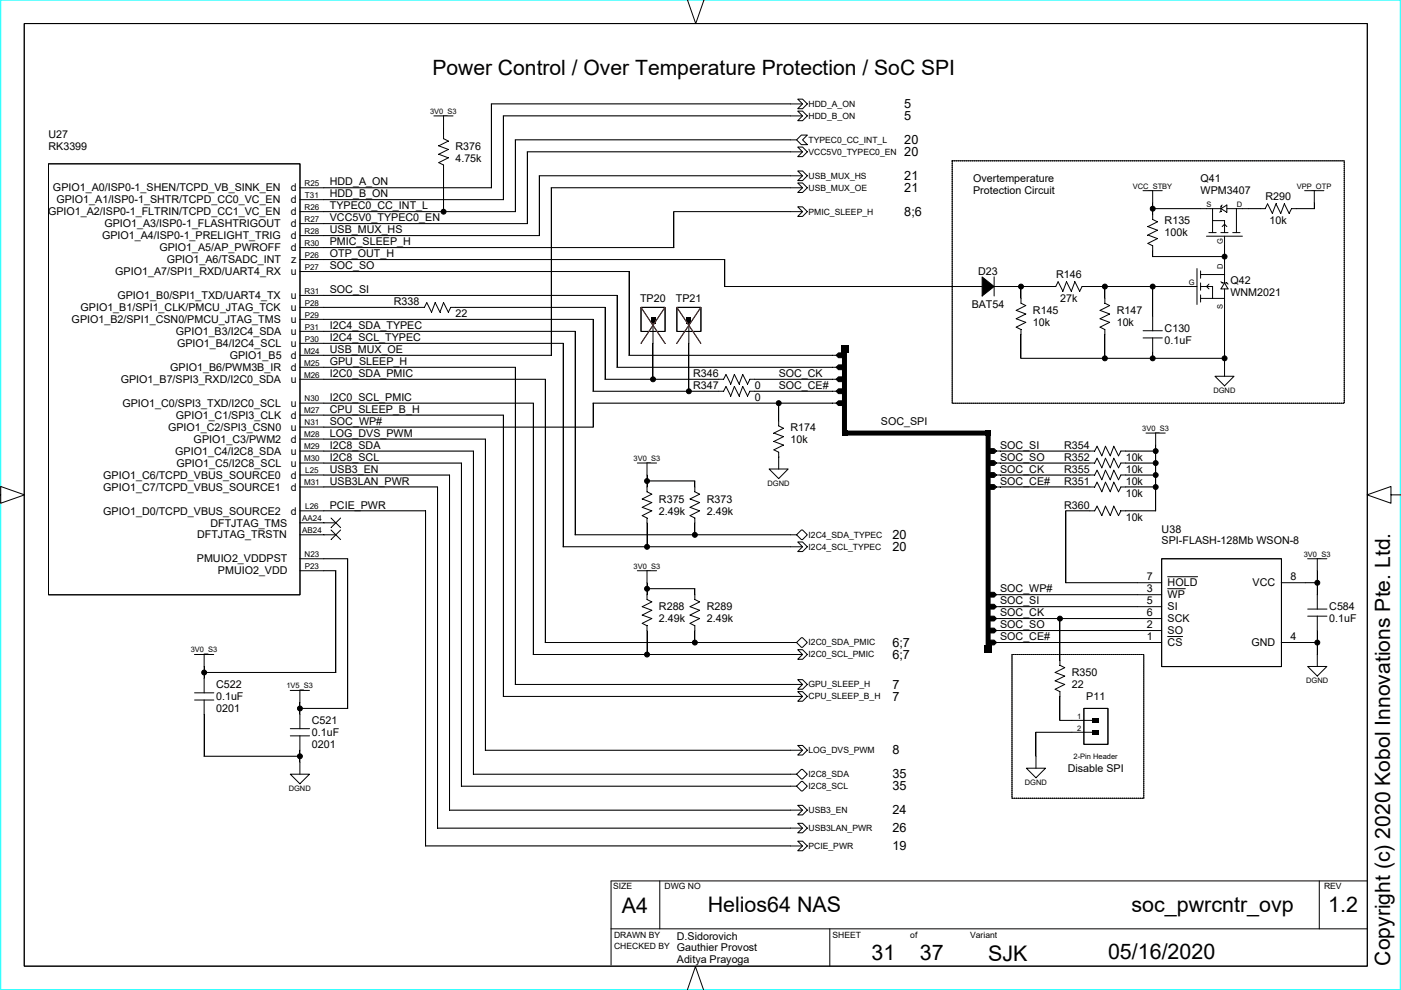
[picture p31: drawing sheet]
<svg xmlns="http://www.w3.org/2000/svg" width="297mm" height="210mm" viewBox="0 0 297 210" stroke-linecap="round" stroke-linejoin="round" font-family="sans-serif">
<defs><g id="words">
<g font-size="4.5">
<text x="91.7" y="16">Power Control / Over Temperature Protection / SoC SPI</text>
<text x="131.9" y="193.6">A4</text>
<text x="150" y="193.4">Helios64 NAS</text>
<text x="239.9" y="193.4">soc_pwrcntr_ovp</text>
<text x="281.6" y="193.4">1.2</text>
<text x="184.8" y="203.5">31</text>
<text x="195" y="203.5">37</text>
<text x="209.5" y="203.7">SJK</text>
<text x="234.9" y="203.4">05/16/2020</text>
<text x="294.7" y="204.7" transform="rotate(-90 294.7 204.7)">Copyright (c) 2020 Kobol Innovations Pte. Ltd.</text>
</g>
<g font-size="2.7">
<text x="191.7" y="22.9">5</text>
<text x="191.7" y="25.5">5</text>
<text x="191.7" y="33.1">20</text>
<text x="191.7" y="30.6">20</text>
<text x="191.7" y="38.2">21</text>
<text x="191.7" y="40.7">21</text>
<text x="191.7" y="45.8">8;6</text>
<text x="189.2" y="116.8">20</text>
<text x="189.2" y="114.3">20</text>
<text x="189.2" y="137.1">6;7</text>
<text x="189.2" y="139.7">6;7</text>
<text x="189.2" y="146">7</text>
<text x="189.2" y="148.5">7</text>
<text x="189.2" y="160">8</text>
<text x="189.2" y="167.6">35</text>
<text x="189.2" y="165">35</text>
<text x="189.2" y="172.7">24</text>
<text x="189.2" y="176.5">26</text>
<text x="189.2" y="180.3">19</text>
</g>
<g font-size="2.3" fill="#c0c0c0">
<text x="-1" y="11.3">J</text>
<text x="-.5" y="32.3">I</text>
</g>
<g font-size="2.3">
<text x="10.3" y="29.2">U27</text>
<text x="10.3" y="31.7">RK3399</text>
<text x="96.6" y="31.7">R376</text>
<text x="96.6" y="34.2">4.75k</text>
<text x="11.2" y="40.6">GPIO1_A0/ISP0-1_SHEN/TCPD_VB_SINK_EN</text>
<text x="61.7" y="40.6">d</text>
<text x="69.9" y="39.3">HDD_A_ON</text>
<text x="69.9" y="41.8">HDD_B_ON</text>
<text x="206.3" y="38.7">Overtemperature</text>
<text x="206.3" y="41.2">Protection Circuit</text>
<text x="254.5" y="38.7">Q41</text>
<text x="254.5" y="41.2">WPM3407</text>
<text x="10.2" y="45.7">GPIO1_A2/ISP0-1_FLTRIN/TCPD_CC1_VC_EN</text>
<text x="12" y="43.1">GPIO1_A1/ISP0-1_SHTR/TCPD_CC0_VC_EN</text>
<text x="61.7" y="43.1">d</text>
<text x="61.7" y="45.7">d</text>
<text x="69.9" y="44.4">TYPEC0_CC_INT_L</text>
<text x="69.9" y="46.9">VCC5V0_TYPEC0_EN</text>
<text x="246.9" y="47.6">R135</text>
<text x="268.3" y="42.5">R290</text>
<text x="269.2" y="47.6">10k</text>
<text x="21.6" y="50.7">GPIO1_A4/ISP0-1_PRELIGHT_TRIG</text>
<text x="22.1" y="48.2">GPIO1_A3/ISP0-1_FLASHTRIGOUT</text>
<text x="33.8" y="53.3">GPIO1_A5/AP_PWROFF</text>
<text x="61.7" y="48.2">d</text>
<text x="61.7" y="50.7">d</text>
<text x="61.7" y="53.3">d</text>
<text x="69.9" y="52">PMIC_SLEEP_H</text>
<text x="69.9" y="49.5">USB_MUX_HS</text>
<text x="246.9" y="50.1">100k</text>
<text x="24.4" y="58.4">GPIO1_A7/SPI1_RXD/UART4_RX</text>
<text x="35.3" y="55.8">GPIO1_A6/TSADC_INT</text>
<text x="61.7" y="58.4">u</text>
<text x="61.7" y="55.8">z</text>
<text x="69.9" y="54.5">OTP_OUT_H</text>
<text x="69.9" y="57.1">SOC_SO</text>
<text x="207.4" y="58.2">D23</text>
<text x="223.9" y="59">R146</text>
<text x="17.1" y="66">GPIO1_B1/SPI1_CLK/PMCU_JTAG_TCK</text>
<text x="24.9" y="63.4">GPIO1_B0/SPI1_TXD/UART4_TX</text>
<text x="61.7" y="63.4">u</text>
<text x="61.7" y="66">u</text>
<text x="69.9" y="62.1">SOC_SI</text>
<text x="83.5" y="64.7">R338</text>
<text x="135.7" y="64.1">TP20</text>
<text x="143.3" y="64.1">TP21</text>
<text x="206" y="65.3">BAT54</text>
<text x="224.8" y="64.1">27k</text>
<text x="260.9" y="62.8">WNM2021</text>
<text x="260.9" y="60.3">Q42</text>
<text x="15.2" y="68.5">GPIO1_B2/SPI1_CSN0/PMCU_JTAG_TMS</text>
<text x="37.3" y="71">GPIO1_B3/I2C4_SDA</text>
<text x="61.7" y="68.5">u</text>
<text x="61.7" y="71">u</text>
<text x="69.9" y="69.8">I2C4_SDA_TYPEC</text>
<text x="96.6" y="67.2">22</text>
<text x="219" y="66.6">R145</text>
<text x="219" y="69.1">10k</text>
<text x="236.8" y="66.6">R147</text>
<text x="236.8" y="69.1">10k</text>
<text x="246.9" y="70.4">C130</text>
<text x="37.5" y="73.6">GPIO1_B4/I2C4_SCL</text>
<text x="48.7" y="76.1">GPIO1_B5</text>
<text x="61.7" y="73.6">u</text>
<text x="61.7" y="76.1">d</text>
<text x="69.9" y="77.4">GPU_SLEEP_H</text>
<text x="69.9" y="72.3">I2C4_SCL_TYPEC</text>
<text x="69.9" y="74.8">USB_MUX_OE</text>
<text x="246.9" y="72.9">0.1uF</text>
<text x="25.6" y="81.2">GPIO1_B7/SPI3_RXD/I2C0_SDA</text>
<text x="36.1" y="78.7">GPIO1_B6/PWM3B_IR</text>
<text x="61.7" y="78.7">d</text>
<text x="61.7" y="81.2">u</text>
<text x="69.9" y="79.9">I2C0_SDA_PMIC</text>
<text x="146.9" y="79.9">R346</text>
<text x="146.9" y="82.5">R347</text>
<text x="160" y="82.5">0</text>
<text x="165.1" y="82.5">SOC_CE#</text>
<text x="165.1" y="79.9">SOC_CK</text>
<text x="26" y="86.3">GPIO1_C0/SPI3_TXD/I2C0_SCL</text>
<text x="37.3" y="88.8">GPIO1_C1/SPI3_CLK</text>
<text x="61.7" y="86.3">u</text>
<text x="61.7" y="88.8">d</text>
<text x="69.9" y="85">I2C0_SCL_PMIC</text>
<text x="69.9" y="87.5">CPU_SLEEP_B_H</text>
<text x="160" y="85">0</text>
<text x="35.6" y="91.3">GPIO1_C2/SPI3_CSN0</text>
<text x="41.1" y="93.9">GPIO1_C3/PWM2</text>
<text x="61.7" y="91.3">u</text>
<text x="61.7" y="93.9">d</text>
<text x="69.9" y="92.6">LOG_DVS_PWM</text>
<text x="69.9" y="95.1">I2C8_SDA</text>
<text x="69.9" y="90.1">SOC_WP#</text>
<text x="167.6" y="91.3">R174</text>
<text x="167.6" y="93.9">10k</text>
<text x="186.8" y="90.1">SOC_SPI</text>
<text x="212" y="95.1">SOC_SI</text>
<text x="225.6" y="95.1">R354</text>
<text x="21.9" y="101.5">GPIO1_C6/TCPD_VBUS_SOURCE0</text>
<text x="37.2" y="96.4">GPIO1_C4/I2C8_SDA</text>
<text x="37.4" y="99">GPIO1_C5/I2C8_SCL</text>
<text x="61.7" y="96.4">u</text>
<text x="61.7" y="99">u</text>
<text x="61.7" y="101.5">d</text>
<text x="69.9" y="100.2">USB3_EN</text>
<text x="69.9" y="97.7">I2C8_SCL</text>
<text x="212" y="97.7">SOC_SO</text>
<text x="212" y="100.2">SOC_CK</text>
<text x="225.6" y="100.2">R355</text>
<text x="225.6" y="97.7">R352</text>
<text x="238.7" y="100.2">10k</text>
<text x="238.7" y="97.7">10k</text>
<text x="21.9" y="104">GPIO1_C7/TCPD_VBUS_SOURCE1</text>
<text x="61.7" y="104">d</text>
<text x="69.9" y="107.8">PCIE_PWR</text>
<text x="69.9" y="102.8">USB3LAN_PWR</text>
<text x="139.7" y="106.6">R375</text>
<text x="149.9" y="106.6">R373</text>
<text x="212" y="102.8">SOC_CE#</text>
<text x="225.6" y="102.8">R351</text>
<text x="225.6" y="107.8">R360</text>
<text x="238.7" y="102.8">10k</text>
<text x="238.7" y="105.3">10k</text>
<text x="21.9" y="109.1">GPIO1_D0/TCPD_VBUS_SOURCE2</text>
<text x="44.6" y="111.6">DFTJTAG_TMS</text>
<text x="61.7" y="109.1">d</text>
<text x="139.7" y="109.1">2.49k</text>
<text x="149.9" y="109.1">2.49k</text>
<text x="238.7" y="110.4">10k</text>
<text x="246.3" y="112.9">U38</text>
<text x="41.7" y="119.3">PMUIO2_VDDPST</text>
<text x="41.8" y="114.2">DFTJTAG_TRSTN</text>
<text x="246.3" y="115.4">SPI-FLASH-128Mb WSON-8</text>
<text x="46.2" y="121.8">PMUIO2_VDD</text>
<text x="212" y="125.6">SOC_WP#</text>
<text x="243.1" y="123.1">7</text>
<text x="243.1" y="125.6">3</text>
<text x="247.6" y="124.3">HOLD</text>
<text x="265.6" y="124.3">VCC</text>
<text x="273.6" y="123.1">8</text>
<text x="139.7" y="129.4">R288</text>
<text x="139.7" y="131.9">2.49k</text>
<text x="149.9" y="129.4">R289</text>
<text x="149.9" y="131.9">2.49k</text>
<text x="212" y="128.1">SOC_SI</text>
<text x="212" y="130.7">SOC_CK</text>
<text x="243.1" y="130.7">6</text>
<text x="243.1" y="128.1">5</text>
<text x="247.6" y="129.4">SI</text>
<text x="247.6" y="126.9">WP</text>
<text x="247.6" y="131.9">SCK</text>
<text x="281.8" y="129.4">C584</text>
<text x="281.8" y="131.9">0.1uF</text>
<text x="212" y="133.2">SOC_SO</text>
<text x="212" y="135.7">SOC_CE#</text>
<text x="243.1" y="133.2">2</text>
<text x="243.1" y="135.7">1</text>
<text x="247.6" y="137">CS</text>
<text x="247.6" y="134.5">SO</text>
<text x="265.3" y="137">GND</text>
<text x="273.6" y="135.7">4</text>
<text x="227.3" y="143.4">R350</text>
<text x="45.8" y="145.9">C522</text>
<text x="45.8" y="148.4">0.1uF</text>
<text x="227.3" y="145.9">22</text>
<text x="230.3" y="148.4">P11</text>
<text x="45.8" y="151">0201</text>
<text x="66.1" y="153.5">C521</text>
<text x="66.1" y="158.6">0201</text>
<text x="66.1" y="156">0.1uF</text>
<text x="226.4" y="163.7">Disable SPI</text>
<text x="143.5" y="201.7">Gauthier Provost</text>
<text x="143.5" y="199.2">D.Sidorovich</text>
<text x="143.5" y="204.3">Aditya Prayoga</text>
</g>
<g font-size="1.8">
<text x="171.4" y="22.6">HDD_A_ON</text>
<text x="171.4" y="25.2">HDD_B_ON</text>
<text x="171.4" y="32.8">VCC5V0_TYPEC0_EN</text>
<text x="171.4" y="30.3">TYPEC0_CC_INT_L</text>
<text x="171.4" y="37.9">USB_MUX_HS</text>
<text x="171.4" y="40.4">USB_MUX_OE</text>
<text x="171.4" y="45.5">PMIC_SLEEP_H</text>
<text x="171.4" y="116.5">I2C4_SCL_TYPEC</text>
<text x="171.4" y="114">I2C4_SDA_TYPEC</text>
<text x="171.4" y="136.8">I2C0_SDA_PMIC</text>
<text x="171.4" y="139.4">I2C0_SCL_PMIC</text>
<text x="171.4" y="145.7">GPU_SLEEP_H</text>
<text x="171.4" y="148.3">CPU_SLEEP_B_H</text>
<text x="171.4" y="159.7">LOG_DVS_PWM</text>
<text x="171.4" y="167.3">I2C8_SCL</text>
<text x="171.4" y="164.8">I2C8_SDA</text>
<text x="171.4" y="172.4">USB3_EN</text>
<text x="171.4" y="180">PCIE_PWR</text>
<text x="171.4" y="176.2">USB3LAN_PWR</text>
<text x="130" y="188.4">SIZE</text>
<text x="140.9" y="188.4">DWG NO</text>
<text x="280.7" y="188.4">REV</text>
<text x="130.2" y="198.8">DRAWN BY</text>
<text x="130.2" y="201.3">CHECKED BY</text>
<text x="176.5" y="198.8">SHEET</text>
<text x="193" y="198.8">of</text>
<text x="205.7" y="198.8">Variant</text>
</g>
<g font-size="1.7">
<text x="64.6" y="39.5">R25</text>
<text x="64.7" y="42">T31</text>
<text x="64.6" y="47.1">R27</text>
<text x="64.6" y="44.5">R26</text>
<text x="64.6" y="49.6">R28</text>
<text x="64.6" y="52.1">R30</text>
<text x="64.6" y="54.7">P26</text>
<text x="64.6" y="57.2">P27</text>
<text x="64.6" y="62.3">R31</text>
<text x="64.6" y="64.8">P28</text>
<text x="64.6" y="67.4">P29</text>
<text x="64.6" y="69.9">P31</text>
<text x="64.5" y="77.5">M25</text>
<text x="64.5" y="75">M24</text>
<text x="64.6" y="72.4">P30</text>
<text x="64.5" y="80.1">M26</text>
<text x="64.5" y="87.7">M27</text>
<text x="64.6" y="85.1">N30</text>
<text x="64.5" y="92.7">M28</text>
<text x="64.5" y="95.3">M29</text>
<text x="64.6" y="90.2">N31</text>
<text x="64.5" y="97.8">M30</text>
<text x="64.7" y="100.4">L25</text>
<text x="64.5" y="102.9">M31</text>
<text x="64.7" y="108">L26</text>
<text x="64.1" y="110.5">AA24</text>
<text x="64.1" y="113">AB24</text>
<text x="64.6" y="118.1">N23</text>
<text x="64.6" y="120.7">P23</text>
</g>
<g font-size="1.6">
<text x="91.2" y="24.1">3V0_S3</text>
<text x="240.2" y="40">VCC_STBY</text>
<text x="274.9" y="40">VPP_OTP</text>
<text x="255.8" y="43.9">S</text>
<text x="262.3" y="43.9">D</text>
<text x="259.2" y="51.8" transform="rotate(-90 259.2 51.8)">G</text>
<text x="259.2" y="56.9" transform="rotate(-90 259.2 56.9)">D</text>
<text x="252" y="60.4">G</text>
<text x="259.2" y="65.6" transform="rotate(-90 259.2 65.6)">S</text>
<text x="257.3" y="83.4">DGND</text>
<text x="242.2" y="91.4">3V0_S3</text>
<text x="134.3" y="97.7">3V0_S3</text>
<text x="162.7" y="103">DGND</text>
<text x="276.4" y="118">3V0_S3</text>
<text x="134.3" y="120.5">3V0_S3</text>
<text x="40.4" y="138.3">3V0_S3</text>
<text x="60.7" y="145.9">1V5_S3</text>
<text x="276.9" y="144.9">DGND</text>
<text x="228.4" y="152.4">1</text>
<text x="228.4" y="154.9">2</text>
<text x="227.6" y="160.9">2-Pin Header</text>
<text x="61.2" y="167.7">DGND</text>
<text x="217.3" y="166.5">DGND</text>
</g>
</g></defs>
<path d="M.1 0h296.8v209.8h-296.8z" fill="none" stroke="#0ff" stroke-width=".21"/>
<path d="M214.6 138.8h27.9v30.4h-27.9z" fill="none" stroke="#000" stroke-width=".21" stroke-dasharray=".2 .2"/>
<g fill="#000">
<path d="M208.2 58.7l2.6 2-2.6 2.1z"/>
<path d="M94 27.1v1.3z" fill-rule="evenodd"/>
<path d="M244.4 53.1v1.3z" fill-rule="evenodd"/>
<path d="M244.4 43v1.2z" fill-rule="evenodd"/>
<path d="M244.4 44.2v1.3z" fill-rule="evenodd"/>
<path d="M259.6 54.4v1.3z" fill-rule="evenodd"/>
<path d="M278.7 43v1.2z" fill-rule="evenodd"/>
<path d="M177.8 74.8h.7l.5 .5-.5 .5h-.7l-.5-.5z" fill-rule="evenodd"/>
<path d="M177.8 77.4h.7l.5 .5-.5 .5h-.7l-.5-.5z" fill-rule="evenodd"/>
<path d="M244.4 74.7v1.3z" fill-rule="evenodd"/>
<path d="M259.6 76v1.2z" fill-rule="evenodd"/>
<path d="M177.3 80.4l.5-.5h.7l.5 .5-.5 .5h-.7z" fill-rule="evenodd"/>
<path d="M177.3 83l.5-.6h.7l.5 .6-.5 .5h-.7z" fill-rule="evenodd"/>
<path d="M177.3 85.5l.5-.5h.7l.5 .5-.5 .5h-.7z" fill-rule="evenodd"/>
<path d="M209.5 95.6l.5-.5h.8l.5 .5-.5 .5h-.8z" fill-rule="evenodd"/>
<path d="M209.5 98.2l.5-.5h.8l.5 .5-.5 .5h-.8z" fill-rule="evenodd"/>
<path d="M245 94.4v1.2z" fill-rule="evenodd"/>
<path d="M137.2 100.7v1.3z" fill-rule="evenodd"/>
<path d="M137.2 102v1.3z" fill-rule="evenodd"/>
<path d="M147.3 102v1.3z" fill-rule="evenodd"/>
<path d="M209.5 100.7l.5-.5h.8l.5 .5-.5 .5h-.8z" fill-rule="evenodd"/>
<path d="M209.5 103.3l.5-.6h.8l.5 .6-.5 .5h-.8z" fill-rule="evenodd"/>
<path d="M137.2 123.5v1.3z" fill-rule="evenodd"/>
<path d="M137.2 124.8v1.3z" fill-rule="evenodd"/>
<path d="M147.3 124.8v1.3z" fill-rule="evenodd"/>
<path d="M209.5 126.1l.5-.5h.8l.5 .5-.5 .5h-.8z" fill-rule="evenodd"/>
<path d="M209.5 128.6l.5-.5h.8l.5 .5-.5 .5h-.8z" fill-rule="evenodd"/>
<path d="M209.5 131.1l.5-.5h.8l.5 .5-.5 .6h-.8z" fill-rule="evenodd"/>
<path d="M209.5 133.7l.5-.5h.8l.5 .5-.5 .5h-.8z" fill-rule="evenodd"/>
<path d="M209.5 136.2l.5-.5h.8l.5 .5-.5 .5h-.8z" fill-rule="evenodd"/>
<path d="M43.3 142.6v1.2z" fill-rule="evenodd"/>
<path d="M43.3 141.3v1.3z" fill-rule="evenodd"/>
<path d="M63.6 159.1v1.2z" fill-rule="evenodd"/>
<path d="M63.6 148.9v1.3z" fill-rule="evenodd"/>
<path d="M63.6 150.2v1.3z" fill-rule="evenodd"/>
<path d="M63.6 160.3v1.3z" fill-rule="evenodd"/>
<circle cx="94" cy="44.9" r=".53"/>
<circle cx="244.4" cy="44.2" r=".53"/>
<circle cx="259.6" cy="54.4" r=".53"/>
<circle cx="216.5" cy="60.7" r=".53"/>
<circle cx="234.2" cy="60.7" r=".53"/>
<circle cx="234.2" cy="76" r=".53"/>
<circle cx="244.4" cy="60.7" r=".53"/>
<circle cx="244.4" cy="76" r=".53"/>
<circle cx="259.6" cy="76" r=".53"/>
<circle cx="138.4" cy="80.4" r=".53"/>
<circle cx="146" cy="83" r=".53"/>
<circle cx="245" cy="98.2" r=".53"/>
<circle cx="245" cy="95.6" r=".53"/>
<circle cx="137.2" cy="115.9" r=".53"/>
<circle cx="137.2" cy="102" r=".53"/>
<circle cx="147.3" cy="113.4" r=".53"/>
<circle cx="245" cy="103.3" r=".53"/>
<circle cx="245" cy="100.7" r=".53"/>
<circle cx="137.2" cy="124.8" r=".53"/>
<circle cx="137.2" cy="138.8" r=".53"/>
<circle cx="147.3" cy="136.2" r=".53"/>
<circle cx="224.7" cy="131.1" r=".53"/>
<circle cx="279.3" cy="123.5" r=".53"/>
<circle cx="279.3" cy="136.2" r=".53"/>
<circle cx="43.3" cy="142.6" r=".53"/>
<circle cx="63.6" cy="150.2" r=".53"/>
<circle cx="63.6" cy="160.3" r=".53"/>
</g>
<g fill="none" stroke="#000" stroke-width=".21">
<path d="M149.3 -.1l-1.8 5.1-1.8-5M5.1 5h284.8v199.9h-284.8zM10.3 34.7h53.3v91.4h-53.3zM63.6 39.8h40.6M92 24.6h4.1M94 24.6v4.8l1.1 .5-2.1 1 2.1 .8-2.1 1 2.1 .8-2.1 1 1 .5v9.9M168.9 29.7l1-1.1h1.3l-1 1.1 1 1h-1.3zM168.9 29.7h-59.6v15.2h-45.7M169.1 31.2h1.1l1 1-1 1h-1.1l1.1-1zM169.1 23.6h1.1l1 1-1 1h-1.1l1.1-1zM169.1 21h1.1l1 1-1 1.1h-1.1l1.1-1.1zM169.1 36.3h1.1l1 1-1 1h-1.1l1.1-1z"/>
<path d="M169.1 38.8h1.1l1 1-1 1h-1.1l1.1-1zM170.2 39.8h-53.3v35.6M170.2 22h-66v17.8M170.2 24.6h-63.5v17.8l-43.1-.1M170.2 32.2h-58.4v15.2h-48.2M170.2 37.3h-55.9v12.7M63.6 52.5h79.3M63.6 55h90.1l-.1 5.7h54.7M63.6 57.6h69.8v17.8M63.6 50h50.7M169.1 43.9h1.1l1 1-1 1h-1.1l1.1-1zM170.2 44.9h-27.3v7.6"/>
<path d="M208.2 58.7l2.6 2-2.6 2.1zM210.8 58.7v4.1M242.3 40.4h4.1M244.4 44.2h14.5M244.4 54.4h15.2M244.4 40.4v6.1l1 .5-2 1 2 .8-2 1 2 .8-2 1 1 .5v2.3M253.8 56.9v7.7M254.5 57.4v1.6M254.5 60v1.5M254.5 58.2h5.1M255.8 50.1h7.6M256.3 49.3h1.5"/>
<path d="M257.1 44.2v5.1M257.1 46.8h2.5M258.8 49.3h1.6M258.9 59.7l.2 .3M258.9 44.7l-.3 .3M258.9 44.2l1.2-.7v1.5zM259.1 60h1l.3 .2M259.1 43.5l-.2 .2v1.1M259.1 48l.5-.5 .5 .5M259.6 46.8v2.5M259.6 50.1v9.9M259.6 60l.8 1.3"/>
<path d="M259.6 60l-.7 1.3h1.5M261.4 49.3h1.5M262.1 44.2v5.1M276.6 40.4h4.1M278.7 40.4v3.9l-4.9-.1-.5 1.1-1-2.1-.8 2.1-1-2.1-.7 2.1-1.1-2.1-.5 1h-8.1M63.6 65.2h26.4l.5-1 1 2 .8-2 1 2 .7-2 1.1 2 .4-1h32.8v15.2h25.1M63.6 77.9h45.7l-.1 67.2h61M63.6 70.3h58.3v43.1M63.6 72.8h55.8v43.2M63.6 62.6h67.2v15.3M63.6 75.3h53.3M63.6 67.7h62.1v15.3h27.7"/>
<path d="M130.8 77.9h46.5M133.3 75.3h44M138.4 72.8v7.6M143.5 65.2h5.1v5.1h-5.1zM143.5 65.2l5.1 7.6M146 68.5v14.5M148.6 65.2l-5.1 7.6M177.8 74.8h.7l.5 .5-.5 .5h-.7l-.5-.5zM177.8 77.4h.7l.5 .5-.5 .5h-.7l-.5-.5zM179 74.1v17.7h30.5v45.7M210.8 60.7h13.1l.4-1 1.1 2.1 .7-2.1 1 2.1 .8-2.1 1 2.1 .5-1.1h24.4M216.4 76h43.2"/>
<path d="M216.5 60.7v3.6l1 .5-2 1 2 .8-2 1 2 .7-2 1.1 1 .5v6.1M234.2 60.7v3.6l1.1 .5-2.1 1 2.1 .8-2.1 1 2.1 .7-2.1 1.1 1 .5v6.1M242.4 71.6h4M242.4 70.1h4M244.4 60.7v9.4M244.4 71.6v4.4M254.5 60.7h2.6M254.5 62.5v1.6M254.5 63.3h5.1M256.3 60.2l-.5 .5 .5 .6M257.1 60.7v2.6M257.6 79.8h4l-2 2z"/>
<path d="M259.6 61.3v18.5M63.6 85.5h49.5l-.1 53.3h57.2M63.6 80.4h52v55.8M63.6 88h43.1v59.7h63.5M63.6 93.1h39.3v66M63.6 98.2h34.2v68.5M63.6 95.6h36.8v68.6M63.6 90.6h5.1M135.1 98.2h4.1M137.2 98.1v6.2M153.4 80.4l.5-1 1 2 .8-2 1 2 .8-2 1 2 .5-1M153.4 83l.5-1.1 1 2.1 .8-2.1 1 2.1 .8-2.1 1 2.1 .5-1"/>
<path d="M159 80.4h18.3M159 83h18.3M176.5 85.5h.8M177.3 80.4l.5-.5h.7l.5 .5-.5 .5h-.7zM177.3 83l.5-.6h.7l.5 .6-.5 .5h-.7zM177.3 85.5l.5-.5h.7l.5 .5-.5 .5h-.7zM209.5 95.6l.5-.5h.8l.5 .5-.5 .5h-.8zM209.5 98.2l.5-.5h.8l.5 .5-.5 .5h-.8zM211.3 98.2h20.8l.5-1 1 2 .8-2 1 2 .8-2 .9 2 .6-1M211.3 95.6h20.8l.5-1 1 2 .8-2 1 2 .8-2 .9 2 .6-1M237.6 98.2h7.4M237.6 95.6h7.4"/>
<path d="M243 91.8h4.1M245 91.8v16.5M0 104.9h.1v-1.8l5.1 1.8-5.1 1.8v-1.8M63.6 100.7h31.7v71.1h74.9M63.6 108.3h26.6v71.1h80M63.6 118.5h10.1v31.7h-10.1M63.6 113.4h7.6M63.6 103.3h29.2v72.3M63.6 110.8h7.6M70.2 109.8l2 2.1M70.2 112.4l2 2M72.2 109.8l-2 2.1"/>
<path d="M72.2 112.4l-2 2M119.4 115.9h50.8M121.9 113.4h47M137.2 102h10.1v2.3M137.2 104.3l1 .5-2 1 2 .8-2 1 2 .7-2 1 1 .5v6.2M147.3 104.3l1 .5-2 1 2 .8-2 1 2 .7-2 1 1 .5v3.6M168.9 113.4l1-1h.3l1 1-1 1h-.3zM169.1 114.9h1.1l1 1-1 1h-1.1l1.1-1zM209.5 100.7l.5-.5h.8l.5 .5-.5 .5h-.8zM209.5 103.3l.5-.6h.8l.5 .6-.5 .5h-.8zM211.3 100.7h20.8l.5-1 1 2 .8-2 1 2 .8-2 .9 2 .6-1M211.3 103.3h20.8l.5-1.1 1 2.1 .8-2.1 1 2.1 .8-2.1 .9 2.1 .6-1"/>
<path d="M226 108.3h6.1l.5-1 1 2 .8-2 1 2 .8-2 .9 2 .6-1M226 108.3v15.3M237.6 100.7h7.4M237.6 108.3h7.4M237.6 103.3h7.4M246.3 118.5h25.4v22.8h-25.4zM277.2 118.5h4.1M279.3 118.4v10.8M294.9 104.9v1.8l-5-1.8 5-1.8v1.8h2.1M41.2 138.8h4.1M43.3 138.7v8.2M63.6 121h7.6v21.6h-27.9"/>
<path d="M115.6 136.2h53.3M135.1 121h4.1M137.2 124.8h10.1v2.3l1 .5-2 1 2 .8-2 1 2 .7-2 1.1 1 .5v3.5M137.2 121v6.1l1 .5-2 1 2 .8-2 1 2 .7-2 1.1 1 .5v6.1M169.1 137.8h1.1l1 1-1 1h-1.1l1.1-1zM169.9 135.2h.3l1 1-1 1h-.3l-1-1zM209.5 126.1l.5-.5h.8l.5 .5-.5 .5h-.8zM209.5 128.6l.5-.5h.8l.5 .5-.5 .5h-.8zM209.5 131.1l.5-.5h.8l.5 .5-.5 .6h-.8zM209.5 133.7l.5-.5h.8l.5 .5-.5 .5h-.8zM209.5 136.2l.5-.5h.8l.5 .5-.5 .5h-.8zM211.3 136.2h35"/>
<path d="M211.3 128.6h35M211.3 133.7h35M211.3 126.1h35M211.3 131.1h35M224.7 131.1v10M226 123.5h20.3M247.6 124.8h3.7M247.6 135h3.1M247.6 122.3h6.3M271.6 136.2h7.7M271.6 123.5h7.7M277.3 130.6h4"/>
<path d="M277.3 129.1h4M279.3 130.6v10.7M41.3 148.4h4M41.3 146.9h4M43.3 148.4v12M61.5 146.4h4.1M61.5 156h4.1M61.5 154.5h4.1M63.6 146.4v8.1M63.6 156v8.2M102.9 159.1h67.3M169.1 158.1h1.1l1 1-1 1h-1.1l1.1-1z"/>
<path d="M169.1 144.1h1.1l1 1-1 1h-1.1l1.1-1zM169.1 146.6h1.1l1 1.1-1 1h-1.1l1.1-1zM219.6 155.3h12M219.6 155.3v7.6M224.7 152.7h6.9M224.7 146.6v6.2M224.7 141.1l1 .5-2 1 2 .7-2 1.1 2 .7-2 1 1 .5M229.8 150.2h5.1v7.6h-5.1zM277.3 141.3h4l-2 2zM43.3 160.3h20.3M61.5 164.1h4.1l-2 2.1zM92.7 175.6h77.5"/>
<path d="M97.8 166.7h71.1M100.3 164.1h68.6M168.9 166.7l1-1h.3l1 1-1 1h-.3zM168.9 164.1l1-1h.3l1 1-1 1.1h-.3zM169.1 178.4h1.1l1 1-1 1h-1.1l1.1-1zM169.1 174.6h1.1l1 1-1 1h-1.1l1.1-1zM169.1 170.8h1.1l1 1-1 1h-1.1l1.1-1zM217.6 162.9h4.1l-2.1 2zM129.5 196.9h160.4M129.5 186.8h160.4M129.6 186.8v17.8M139.9 186.8v10.2"/>
<path d="M175.9 196.9v7.9M279.7 186.8v10.2M145.7 209.9l1.7-5 1.8 5"/>
<circle cx="94" cy="44.9" r=".52"/>
<circle cx="244.4" cy="44.2" r=".52"/>
<circle cx="259.6" cy="54.4" r=".52"/>
<circle cx="216.5" cy="60.8" r=".52"/>
<circle cx="234.3" cy="60.8" r=".52"/>
<circle cx="234.3" cy="76" r=".52"/>
<circle cx="244.4" cy="76" r=".52"/>
<circle cx="244.4" cy="60.8" r=".52"/>
<circle cx="259.6" cy="76" r=".52"/>
<circle cx="138.5" cy="80.4" r=".52"/>
<circle cx="146.1" cy="83" r=".52"/>
<circle cx="245" cy="98.2" r=".52"/>
<circle cx="245" cy="95.6" r=".52"/>
<circle cx="137.2" cy="102" r=".52"/>
<circle cx="137.2" cy="115.9" r=".52"/>
<circle cx="147.3" cy="113.4" r=".52"/>
<circle cx="245" cy="100.7" r=".52"/>
<circle cx="245" cy="103.3" r=".52"/>
<circle cx="137.2" cy="124.8" r=".52"/>
<circle cx="137.2" cy="138.8" r=".52"/>
<circle cx="147.3" cy="136.2" r=".52"/>
<circle cx="224.7" cy="131.2" r=".52"/>
<circle cx="279.3" cy="123.6" r=".52"/>
<circle cx="279.3" cy="136.2" r=".52"/>
<circle cx="43.3" cy="142.6" r=".52"/>
<circle cx="63.6" cy="150.2" r=".52"/>
<circle cx="63.6" cy="160.3" r=".52"/>
</g>
<path d="M145.5 67.2h1.1v1.3h-1.1zM178.2 73.2h1.7v1.7h-1.7zM178.5 91.3h1.1v1.1h-1.1zM208.9 91.3h1.2v1.1h-1.2zM208.7 136.7h1.7v1.6h-1.7zM231.6 154.7h1.3v1.1h-1.3zM231.6 152.2h1.3v1h-1.3z" fill="#000"/>
<path d="M179 74.1v17.7M179 91.8h30.5v45.7" fill="none" stroke="#000" stroke-width="1.1"/>
<path d="M143.5 65.2l5.1 7.6" fill="none" stroke="#f00" stroke-width=".21"/>
<path d="M148.6 65.2l-5.1 7.6" fill="none" stroke="#f00" stroke-width=".21"/>
<path d="M135.9 65.2h5.1v5.1h-5.1zM135.9 65.2l5.1 7.6M138.4 68.5v4.3M141 65.2l-5.1 7.6" fill="none" stroke="#000" stroke-width=".21"/>
<path d="M137.9 67.2h1.1v1.3h-1.1z" fill="#000"/>
<path d="M135.9 65.2l5.1 7.6" fill="none" stroke="#f00" stroke-width=".21"/>
<path d="M141 65.2l-5.1 7.6" fill="none" stroke="#f00" stroke-width=".21"/>
<g fill="none" stroke="#000" stroke-width=".21">
<path d="M68.6 90.6h57.1M163.1 99.4h4l-2 2.1zM165.1 85.5v4.8l1 .5-2 1 2 .8-2 1 2 .8-2 1 1 .5v3.6M176.5 85.5h-50.8v5.1"/>
<circle cx="165.1" cy="85.5" r=".52"/>
</g>
<circle cx="165.1" cy="85.5" r=".53" fill="#000"/>
<path d="M201.9 34.1h83.1v51.4h-83.1z" fill="none" stroke="#000" stroke-width=".21" stroke-dasharray=".2 .2"/>
<use href="#words"/>
</svg>
